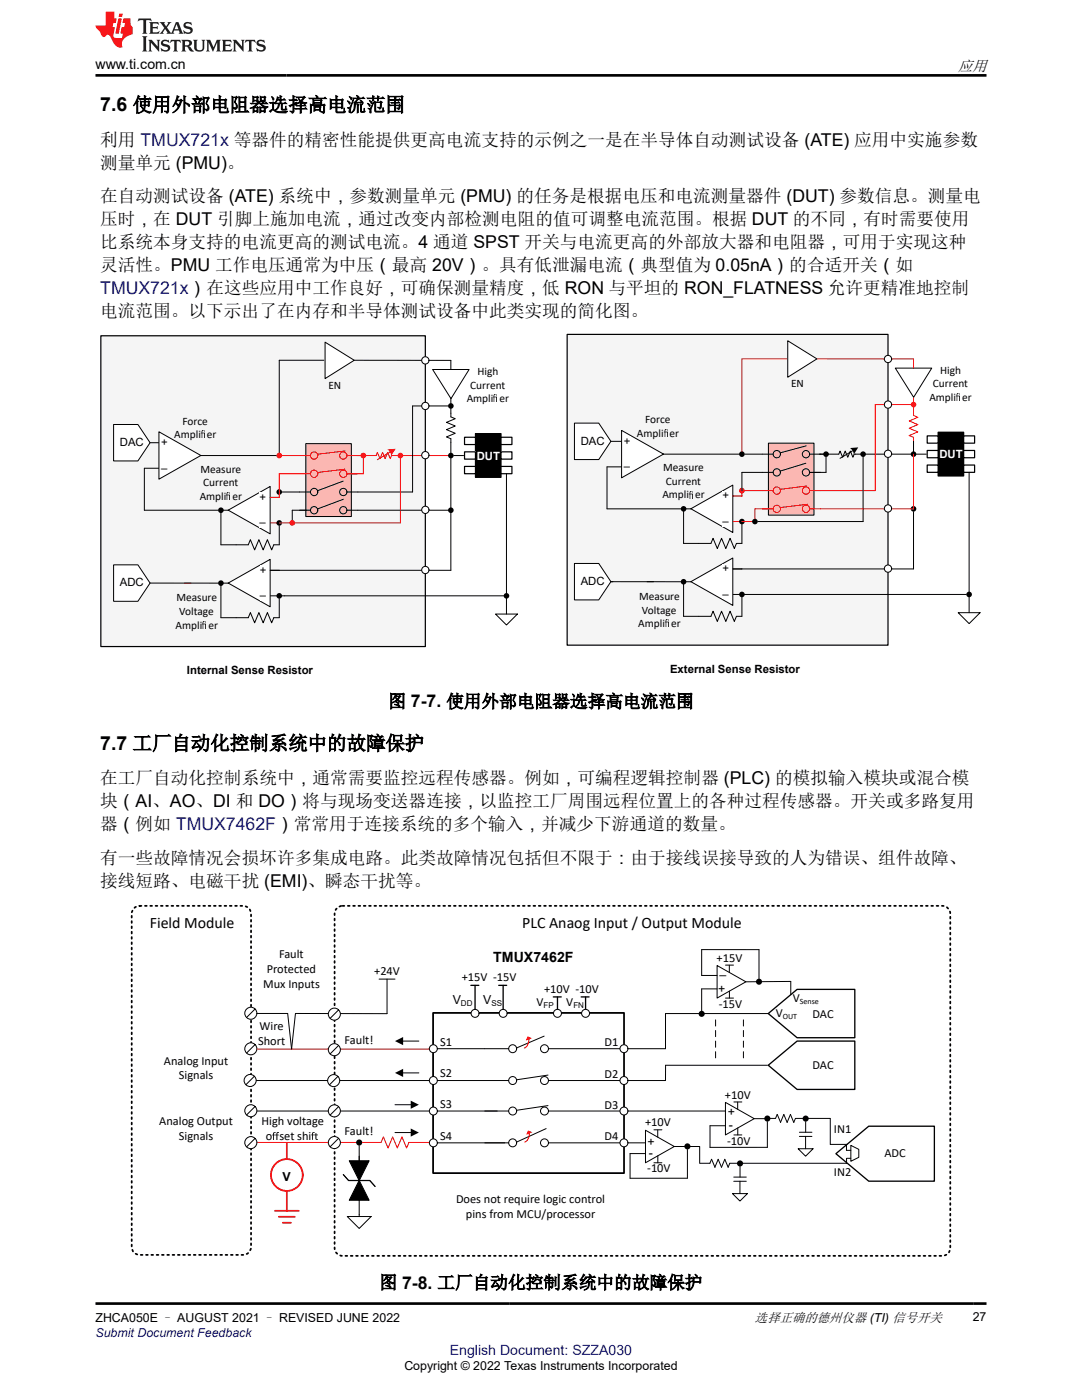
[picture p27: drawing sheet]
<svg xmlns="http://www.w3.org/2000/svg" width="216mm" height="279mm" viewBox="0 0 216 279" stroke-linecap="round" stroke-linejoin="round" font-family="sans-serif">
<defs><g id="words">
<g font-size="3.9">
<text x="20" y="22.2">7.6 使用外部电阻器选择高电流范围</text>
<text x="20" y="149.6">7.7 工厂自动化控制系统中的故障保护</text>
</g>
<g font-size="3.5">
<text x="20" y="29.1">利用 TMUX721x 等器件的精密性能提供更高电流支持的示例之一是在半导体自动测试设备 (ATE) 应用中实施参数</text>
<text x="20" y="33.7">测量单元 (PMU)。</text>
<text x="20" y="40.4">在自动测试设备 (ATE) 系统中，参数测量单元 (PMU) 的任务是根据电压和电流测量器件 (DUT) 参数信息。测量电</text>
<text x="20" y="44.9">压时，在 DUT 引脚上施加电流，通过改变内部检测电阻的值可调整电流范围。根据 DUT 的不同，有时需要使用</text>
<text x="20" y="49.5">比系统本身支持的电流更高的测试电流。4 通道 SPST 开关与电流更高的外部放大器和电阻器，可用于实现这种</text>
<text x="20" y="54.1">灵活性。PMU 工作电压通常为中压（最高 20V）。具有低泄漏电流（典型值为 0.05nA）的合适开关（如</text>
<text x="20" y="63.3">电流范围。以下示出了在内存和半导体测试设备中此类实现的简化图。</text>
<text x="77.5" y="141.2">图 7-7. 使用外部电阻器选择高电流范围</text>
<text x="20" y="156.5">在工厂自动化控制系统中，通常需要监控远程传感器。例如，可编程逻辑控制器 (PLC) 的模拟输入模块或混合模</text>
<text x="20" y="161.1">块（AI、AO、DI 和 DO）将与现场变送器连接，以监控工厂周围远程位置上的各种过程传感器。开关或多路复用</text>
<text x="20" y="165.6">器（例如 TMUX7462F）常常用于连接系统的多个输入，并减少下游通道的数量。</text>
<text x="20" y="172.3">有一些故障情况会损坏许多集成电路。此类故障情况包括但不限于：由于接线误接导致的人为错误、组件故障、</text>
<text x="20" y="176.9">接线短路、电磁干扰 (EMI)、瞬态干扰等。</text>
<text x="75.7" y="257.2">图 7-8. 工厂自动化控制系统中的故障保护</text>
</g>
<text font-size="3.5" fill="#00f" x="20" y="58.7">TMUX721x）在这些应用中工作良好，可确保测量精度，低 RON 与平坦的 RON_FLATNESS 允许更精准地控制</text>
<g font-size="3.2">
<text x="29.9" y="185.2">Field Module</text>
<text x="104.2" y="185.2">PLC Anaog Input / Output Module</text>
</g>
<text font-size="3" x="191.2" y="14.1">应用</text>
<g font-size="2.8">
<text x="19" y="13.8">www.ti.com.cn</text>
<text x="98.4" y="192.1">TMUX7462F</text>
</g>
<text font-size="2.8" fill="#00f" x="89.8" y="270.4">English Document: SZZA030</text>
<text font-size="2.6" x="150.6" y="263.8">选择正确的德州仪器 (TI) 信号开关</text>
<g font-size="2.5">
<text x="55.7" y="191.3">Fault</text>
<text x="143" y="191.9">+15V</text>
<text x="52.5" y="197.2">Mux Inputs</text>
<text x="53.2" y="194.2">Protected</text>
<text x="74.7" y="194.6">+24V</text>
<text x="92.1" y="195.8">+15V -15V</text>
<text x="143.5" y="195.4">–</text>
<text x="90.3" y="200.4">V</text>
<text x="96.4" y="200.4">V</text>
<text x="107" y="200.9">V</text>
<text x="108.6" y="198.1">+10V -10V</text>
<text x="113" y="200.9">V</text>
<text x="143.3" y="198.1">+</text>
<text x="143.4" y="201.1">-15V</text>
<text x="154.8" y="203">V</text>
<text x="158.2" y="200">V</text>
<text x="162.1" y="203.1">DAC</text>
<text x="51.5" y="208.5">Short</text>
<text x="51.8" y="205.5">Wire</text>
<text x="68.8" y="208.3">Fault!</text>
<text x="87.8" y="208.7">S1</text>
<text x="120.6" y="208.8">D1</text>
<text x="32.7" y="212.5">Analog Input</text>
<text x="35.7" y="215.4">Signals</text>
<text x="87.8" y="215">S2</text>
<text x="120.6" y="215.1">D2</text>
<text x="162.1" y="213.4">DAC</text>
<text x="87.8" y="221.1">S3</text>
<text x="120.6" y="221.4">D3</text>
<text x="144.7" y="219.3">+10V</text>
<text x="31.8" y="224.5">Analog Output</text>
<text x="35.7" y="227.5">Signals</text>
<text x="52.2" y="224.5">High voltage</text>
<text x="53" y="227.4">o set shi</text>
<text x="68.8" y="226.5">Fault!</text>
<text x="87.8" y="227.5">S4</text>
<text x="120.6" y="227.6">D4</text>
<text x="128.7" y="224.8">+10V</text>
<text x="145.2" y="222.7">+</text>
<text x="145.4" y="225.4">-</text>
<text x="166.4" y="226.2">IN1</text>
<text x="129.1" y="234">-10V</text>
<text x="129.2" y="228.7">+</text>
<text x="129.5" y="231">-</text>
<text x="145.1" y="228.4">-10V</text>
<text x="176.5" y="231">ADC</text>
<text x="56.4" y="235.6">V</text>
<text x="166.4" y="234.7">IN2</text>
<text x="91" y="240.1">Does not require logic control</text>
<text x="93" y="243.1">pins from MCU/processor</text>
<text x="19" y="263.8">ZHCA050E – AUGUST 2021 – REVISED JUNE 2022</text>
<text x="194.1" y="263.6">27</text>
<text x="80.7" y="273.5">Copyright © 2022 Texas Instruments Incorporated</text>
</g>
<text font-size="2.5" fill="#00f" x="19" y="266.8">Submit Document Feedback</text>
<g font-size="2.3">
<text x="65.5" y="77.6">EN</text>
<text x="93.8" y="77.6">Current</text>
<text x="95.3" y="74.9">High</text>
<text x="157.8" y="77.3">EN</text>
<text x="186.2" y="77.3">Current</text>
<text x="187.6" y="74.6">High</text>
<text x="93.1" y="80.3">Ampli er</text>
<text x="185.4" y="80">Ampli er</text>
<text x="23.9" y="89">DAC</text>
<text x="32.2" y="89">+</text>
<text x="34.8" y="87.5">Ampli er</text>
<text x="36.4" y="84.8">Force</text>
<text x="115.9" y="88.8">DAC</text>
<text x="124.5" y="88.8">+</text>
<text x="127.1" y="87.2">Ampli er</text>
<text x="128.8" y="84.5">Force</text>
<text x="32.2" y="94.1">–</text>
<text x="40" y="94.3">Measure</text>
<text x="124.5" y="93.9">–</text>
<text x="132.3" y="94">Measure</text>
<text x="39.8" y="99.8">Ampli er</text>
<text x="40.6" y="97">Current</text>
<text x="51.8" y="99.9">+</text>
<text x="132.2" y="99.5">Ampli er</text>
<text x="132.9" y="96.8">Current</text>
<text x="144.2" y="99.7">+</text>
<text x="51.8" y="105">–</text>
<text x="144.2" y="104.8">–</text>
<text x="23.9" y="117">ADC</text>
<text x="51.8" y="114.5">+</text>
<text x="51.8" y="119.6">–</text>
<text x="115.9" y="116.8">ADC</text>
<text x="127.5" y="119.7">Measure</text>
<text x="144.2" y="114.2">+</text>
<text x="144.2" y="119.3">–</text>
<text x="35" y="125.4">Ampli er</text>
<text x="35.2" y="120">Measure</text>
<text x="35.8" y="122.7">Voltage</text>
<text x="127.4" y="125.2">Ampli er</text>
<text x="128.1" y="122.5">Voltage</text>
<text x="37.3" y="134.5">Internal Sense Resistor</text>
<text x="133.7" y="134.2">External Sense Resistor</text>
</g>
<g font-size="2.3" fill="#fff">
<text x="95.1" y="91.7">DUT</text>
<text x="187.5" y="91.4">DUT</text>
</g>
<g font-size="1.6">
<text x="92" y="200.7">DD</text>
<text x="98.1" y="200.7">SS</text>
<text x="108.4" y="201.2">FP</text>
<text x="114.4" y="201.2">FN</text>
<text x="156.2" y="203.3">OUT</text>
<text x="159.6" y="200.4">Sense</text>
</g>
</g></defs>
<path d="M20.1 67h64.8v62h-64.8z" fill-rule="evenodd" fill="#f5f5f5"/>
<path d="M20.1 67h64.8v62h-64.8z" fill="none" stroke="#000" stroke-width=".24"/>
<path d="M36.8 116.4h1.3" fill="none" stroke="#f00" stroke-width=".2"/>
<path d="M22.7 84.7h4.8l2.4 3.7-2.4 3.6h-4.8z" fill-rule="evenodd" fill="#fff"/>
<path d="M22.7 84.7h4.8l2.4 3.7-2.4 3.6h-4.8zM53.9 99.3h1.8M45.5 101.8h.1" fill="none" stroke="#000" stroke-width=".2"/>
<path d="M53.9 104.4h1.8" fill="none" stroke="#f00" stroke-width=".2"/>
<path d="M45.5 101.8l8.4-4.7v9.4z" fill="#fff"/>
<path d="M45.5 101.8l8.4-4.7v9.4z" fill="none" stroke="#000" stroke-width=".2"/>
<g fill="#fff">
<path d="M51.8 98.4h1.3v1.8h-1.3z" fill-rule="evenodd"/>
<path d="M51.8 103.5h1.6v1.8h-1.6z" fill-rule="evenodd"/>
</g>
<path d="M53.9 99.3h1.8M72.5 91.5v3.1" fill="none" stroke="#f00" stroke-width=".2"/>
<circle cx="72.5" cy="90.9" r=".56" fill="#f00"/>
<path d="M28.8 93.4v8.4h14.7M40 90.9h15.7M45.5 101.8h-1.4v6.9h5.4l.5-1 .8 2 .9-2 .8 2 .9-2 .8 2 .4-1h1.1v-3.8" fill="none" stroke="#000" stroke-width=".2"/>
<g fill="#000">
<circle cx="44.1" cy="101.8" r=".56"/>
<circle cx="55.7" cy="104.4" r=".56"/>
</g>
<path d="M22.7 112.7h4.8l2.4 3.7-2.4 3.6h-4.8z" fill-rule="evenodd" fill="#fff"/>
<path d="M22.7 112.7h4.8l2.4 3.7-2.4 3.6h-4.8z" fill="none" stroke="#000" stroke-width=".2"/>
<path d="M29.9 116.4h.1" fill="none" stroke="#f00" stroke-width=".2"/>
<path d="M94.9 86.5h5.1v8.8h-5.1z" fill-rule="evenodd" fill="#000"/>
<path d="M94.9 86.5h5.1v8.8h-5.1z" fill="none" stroke="#000" stroke-width=".24"/>
<path d="M92.7 87.3h2.2v1.4h-2.2z" fill-rule="evenodd" fill="#fff"/>
<path d="M92.7 87.3h2.2v1.4h-2.2z" fill="none" stroke="#000" stroke-width=".24"/>
<path d="M92.7 90.2h2.2v1.4h-2.2z" fill-rule="evenodd" fill="#fff"/>
<path d="M92.7 90.2h2.2v1.4h-2.2z" fill="none" stroke="#000" stroke-width=".24"/>
<path d="M92.7 93.1h2.2v1.4h-2.2z" fill-rule="evenodd" fill="#fff"/>
<path d="M92.7 93.1h2.2v1.4h-2.2z" fill="none" stroke="#000" stroke-width=".24"/>
<path d="M100 87.3h2.2v1.4h-2.2z" fill-rule="evenodd" fill="#fff"/>
<path d="M100 87.3h2.2v1.4h-2.2z" fill="none" stroke="#000" stroke-width=".24"/>
<path d="M100 90.2h2.2v1.4h-2.2z" fill-rule="evenodd" fill="#fff"/>
<path d="M100 90.2h2.2v1.4h-2.2z" fill="none" stroke="#000" stroke-width=".24"/>
<path d="M100 93.1h2.2v1.4h-2.2z" fill-rule="evenodd" fill="#fff"/>
<path d="M100 93.1h2.2v1.4h-2.2z" fill="none" stroke="#000" stroke-width=".24"/>
<path d="M45.5 116.4h.1M53.9 113.8h1.8M53.9 118.9h2.9M101.1 118.9v3.6M98.9 122.5h4.3l-2.1 2.2z" fill="none" stroke="#000" stroke-width=".2"/>
<path d="M45.5 116.4l8.4-4.8v9.5z" fill="#fff"/>
<path d="M45.5 116.4l8.4-4.8v9.5z" fill="none" stroke="#000" stroke-width=".2"/>
<g fill="#fff">
<path d="M51.8 112.9h1.4v1.8h-1.4z" fill-rule="evenodd"/>
<path d="M51.8 118h1.4v1.8h-1.4z" fill-rule="evenodd"/>
</g>
<path d="M71.2 90.9h1.8M90.5 90.9h2M101.1 94.5v24.4M29.9 116.4h13.6M45.5 116.4h-1.4v6.9h5.4l.5-1 .8 2 .9-2 .8 2 .9-2 .8 2 .4-1h1.1v-3.8M56.8 118.9h43.7M90 102.4v11.4h-36.1" fill="none" stroke="#000" stroke-width=".2"/>
<g fill="#000">
<circle cx="90" cy="90.9" r=".56"/>
<circle cx="44.1" cy="116.4" r=".56"/>
<circle cx="55.7" cy="118.9" r=".56"/>
<circle cx="90" cy="101.8" r=".56"/>
<circle cx="101.1" cy="118.9" r=".56"/>
</g>
<path d="M75 90.9l.3-.6 .5 1.2 .5-1.2 .5 1.2 .6-1.2 .5 1.2 .2-.6h11.9M77.8 90.2l-2.5 1.5" fill="none" stroke="#f00" stroke-width=".2"/>
<path d="M77.3 89.7l1.6-.1-.8 1.4a1.62 1.62 0 0 0-.8-1.3z" fill-rule="evenodd" fill="#f00"/>
<path d="M61 88.5h9.1v14.6h-9.1z" fill-rule="evenodd" fill="#fbb7b2"/>
<g fill="none" stroke="#000" stroke-width=".2">
<path d="M61 88.5h9.1v14.6h-9.1zM62 98.2h-5.7M68.5 96l-5.1 1.9M68.5 99.6l-5.1 2M69.2 98.2h2.2M59.8 101.8h2.2M69.2 101.8h2.2"/>
<circle cx="62.7" cy="98.2" r=".73"/>
<circle cx="68.5" cy="98.2" r=".73"/>
<circle cx="62.7" cy="101.8" r=".73"/>
<circle cx="68.5" cy="101.8" r=".73"/>
</g>
<g fill="none" stroke="#f00" stroke-width=".2">
<path d="M59.8 90.9h2.2M59.8 94.6h2.2M68.9 90l-5.5 .7M68.9 93.6l-5.5 .7M69.2 94.6h3.3M75 90.9h-5.8"/>
<circle cx="62.7" cy="94.6" r=".73"/>
<circle cx="62.7" cy="90.9" r=".73"/>
<circle cx="68.5" cy="90.9" r=".73"/>
<circle cx="68.5" cy="94.6" r=".73"/>
</g>
<circle cx="55.7" cy="98.2" r=".56" fill="#000"/>
<path d="M64.9 68.3l5.8 3.6-5.8 3.7z" fill="#fff"/>
<path d="M64.6 71.9h-8.9v19M64.9 68.3l5.8 3.6-5.8 3.7zM70.7 71.9h19.3M90 77.4v5.8l.8 .4-1.7 .7 1.7 .7-1.7 .7 1.7 .8-1.7 .7 .9 .4v14.2h-10.1M89.4 81h-7.1v17.2h-10.9" fill="none" stroke="#000" stroke-width=".2"/>
<circle cx="90" cy="81" r=".56" fill="#000"/>
<path d="M86.3 73.7h7.3l-3.6 5.9z" fill="#fff"/>
<path d="M86.3 73.7h7.3l-3.6 5.9zM90 71.9v1.8" fill="none" stroke="#000" stroke-width=".2"/>
<circle cx="84.9" cy="71.9" r=".73" fill="#fff"/>
<circle cx="84.9" cy="71.9" r=".73" fill="none" stroke="#000" stroke-width=".2"/>
<circle cx="84.9" cy="81" r=".73" fill="#fff"/>
<circle cx="84.9" cy="81" r=".73" fill="none" stroke="#000" stroke-width=".2"/>
<circle cx="84.9" cy="90.8" r=".73" fill="#fff"/>
<circle cx="84.9" cy="90.8" r=".73" fill="none" stroke="#000" stroke-width=".2"/>
<circle cx="84.9" cy="101.8" r=".73" fill="#fff"/>
<circle cx="84.9" cy="101.8" r=".73" fill="none" stroke="#000" stroke-width=".2"/>
<circle cx="84.9" cy="113.8" r=".73" fill="#fff"/>
<circle cx="84.9" cy="113.8" r=".73" fill="none" stroke="#000" stroke-width=".2"/>
<path d="M56.3 90.9h3.5" fill="none" stroke="#f00" stroke-width=".2"/>
<circle cx="55.7" cy="90.9" r=".56" fill="#f00"/>
<path d="M59.8 94.6h-4.1v4.7M79.9 91.5v12.9M55.7 104.4h2.6" fill="none" stroke="#f00" stroke-width=".2"/>
<path d="M61.2 101.8h-2.9v2.6" fill="none" stroke="#000" stroke-width=".2"/>
<circle cx="79.9" cy="90.9" r=".56" fill="#f00"/>
<path d="M71.4 101.8h8.5" fill="none" stroke="#000" stroke-width=".2"/>
<path d="M58.9 104.4h21" fill="none" stroke="#f00" stroke-width=".2"/>
<circle cx="58.3" cy="104.4" r=".56" fill="#f00"/>
<path d="M28.8 93.4h2.9M29.9 88.4h1.8M40.1 90.9h.1" fill="none" stroke="#000" stroke-width=".2"/>
<path d="M31.7 86.2l8.4 4.7-8.4 4.7z" fill="#fff"/>
<path d="M31.7 86.2l8.4 4.7-8.4 4.7z" fill="none" stroke="#000" stroke-width=".2"/>
<g fill="#fff">
<path d="M32.2 87.4h1.4v1.9h-1.4z" fill-rule="evenodd"/>
<path d="M32.2 92.5h1.4v1.9h-1.4z" fill-rule="evenodd"/>
</g>
<path d="M113.2 66.7h64v62.1h-64z" fill-rule="evenodd" fill="#f5f5f5"/>
<path d="M113.2 66.7h64v62.1h-64z" fill="none" stroke="#000" stroke-width=".24"/>
<path d="M129.1 116.1h1.3" fill="none" stroke="#000" stroke-width=".2"/>
<path d="M114.6 84.4h4.9l2.4 3.7-2.4 3.6h-4.9z" fill-rule="evenodd" fill="#fff"/>
<path d="M114.6 84.4h4.9l2.4 3.7-2.4 3.6h-4.9zM121.1 93.2h2.9M121.9 88.1h2.1M132.4 90.6h.1" fill="none" stroke="#000" stroke-width=".2"/>
<path d="M124 85.9l8.4 4.7-8.4 4.8z" fill="#fff"/>
<path d="M124 85.9l8.4 4.7-8.4 4.8z" fill="none" stroke="#000" stroke-width=".2"/>
<g fill="#fff">
<path d="M124.5 87.2h1.4v1.8h-1.4z" fill-rule="evenodd"/>
<path d="M124.5 92.3h1.4v1.8h-1.4z" fill-rule="evenodd"/>
</g>
<path d="M146.2 99h1.8M137.9 101.5v.1" fill="none" stroke="#000" stroke-width=".2"/>
<path d="M146.2 104.1h1.8" fill="none" stroke="#f00" stroke-width=".2"/>
<path d="M137.9 101.5l8.3-4.7v9.5z" fill="#fff"/>
<path d="M137.9 101.5l8.3-4.7v9.5z" fill="none" stroke="#000" stroke-width=".2"/>
<g fill="#fff">
<path d="M144.2 98.1h1.3v1.8h-1.3z" fill-rule="evenodd"/>
<path d="M144.2 103.2h1.3v1.8h-1.3z" fill-rule="evenodd"/>
</g>
<path d="M146.2 99h1.8" fill="none" stroke="#f00" stroke-width=".2"/>
<path d="M121.1 93.2v8.4h14.7M132.3 90.6h15.7M164.8 91.2v3.1M137.9 101.6h-1.5v6.9h5.5l.4-1.1 .8 2.1 .9-2.1 .8 2.1 .9-2.1 .8 2.1 .4-1h1.1v-3.9" fill="none" stroke="#000" stroke-width=".2"/>
<g fill="#000">
<circle cx="164.8" cy="90.6" r=".56"/>
<circle cx="136.4" cy="101.6" r=".56"/>
<circle cx="148" cy="104.1" r=".56"/>
</g>
<path d="M114.6 112.4h4.9l2.4 3.7-2.4 3.6h-4.9z" fill-rule="evenodd" fill="#fff"/>
<path d="M114.6 112.4h4.9l2.4 3.7-2.4 3.6h-4.9zM121.9 116.1h.4" fill="none" stroke="#000" stroke-width=".2"/>
<path d="M187.2 86.3h5.1v8.7h-5.1z" fill-rule="evenodd" fill="#000"/>
<path d="M187.2 86.3h5.1v8.7h-5.1z" fill="none" stroke="#000" stroke-width=".24"/>
<path d="M185 87h2.2v1.4h-2.2z" fill-rule="evenodd" fill="#fff"/>
<path d="M185 87h2.2v1.4h-2.2z" fill="none" stroke="#000" stroke-width=".24"/>
<path d="M185 89.9h2.2v1.5h-2.2z" fill-rule="evenodd" fill="#fff"/>
<path d="M185 89.9h2.2v1.5h-2.2z" fill="none" stroke="#000" stroke-width=".24"/>
<path d="M185 92.8h2.2v1.5h-2.2z" fill-rule="evenodd" fill="#fff"/>
<path d="M185 92.8h2.2v1.5h-2.2z" fill="none" stroke="#000" stroke-width=".24"/>
<path d="M192.3 87h2.2v1.4h-2.2z" fill-rule="evenodd" fill="#fff"/>
<path d="M192.3 87h2.2v1.4h-2.2z" fill="none" stroke="#000" stroke-width=".24"/>
<path d="M192.3 89.9h2.2v1.5h-2.2z" fill-rule="evenodd" fill="#fff"/>
<path d="M192.3 89.9h2.2v1.5h-2.2z" fill="none" stroke="#000" stroke-width=".24"/>
<path d="M192.3 92.8h2.2v1.5h-2.2z" fill-rule="evenodd" fill="#fff"/>
<path d="M192.3 92.8h2.2v1.5h-2.2z" fill="none" stroke="#000" stroke-width=".24"/>
<path d="M137.9 116.1h.1M146.2 113.5h1.8M146.2 118.6h2.9M193.4 118.6v3.7M191.2 122.3h4.4l-2.2 2.2z" fill="none" stroke="#000" stroke-width=".2"/>
<path d="M137.9 116.1l8.3-4.7v9.4z" fill="#fff"/>
<path d="M137.9 116.1l8.3-4.7v9.4z" fill="none" stroke="#000" stroke-width=".2"/>
<g fill="#fff">
<path d="M144.2 112.6h1.3v1.9h-1.3z" fill-rule="evenodd"/>
<path d="M144.2 117.7h1.3v1.8h-1.3z" fill-rule="evenodd"/>
</g>
<path d="M163.5 90.6h1.8M167.4 90.6l.2-.6 .5 1.3 .6-1.3 .5 1.3 .5-1.3 .5 1.3 .2-.7h11.9M170.1 90l-2.5 1.5M182.8 90.6h2M193.4 94.3v24.3M121.9 116.1h13.9M137.9 116.1h-1.5v6.9h5.5l.4-1 .8 2 .9-2 .8 2 .9-2 .8 2 .4-1h1.1v-3.8M149.1 118.6h43.7M182.3 102.1v11.4h-36.1" fill="none" stroke="#000" stroke-width=".2"/>
<g fill="#000">
<path d="M169.6 89.4l1.7-.1-.9 1.4a1.63 1.63 0 0 0-.8-1.3z" fill-rule="evenodd"/>
<circle cx="182.3" cy="90.6" r=".56"/>
<circle cx="136.4" cy="116.1" r=".56"/>
<circle cx="148" cy="118.6" r=".56"/>
<circle cx="182.3" cy="101.6" r=".56"/>
<circle cx="193.4" cy="118.6" r=".56"/>
</g>
<path d="M153.3 88.4h9.1v14.4h-9.1z" fill-rule="evenodd" fill="#fbb7b2"/>
<g fill="none" stroke="#000" stroke-width=".2">
<path d="M152.1 90.6h2.2M152.1 94.3h2.2M153.3 88.4h9.1v14.4h-9.1zM160.8 92.4l-5.1 1.6M160.9 89l-5.2 1.4M161.5 94.3h3.3M167.4 90.6h-5.9"/>
<circle cx="155" cy="94.3" r=".73"/>
<circle cx="155" cy="90.6" r=".73"/>
<circle cx="160.8" cy="94.3" r=".73"/>
<circle cx="160.8" cy="90.6" r=".73"/>
</g>
<g fill="none" stroke="#f00" stroke-width=".2">
<path d="M148.6 97.9h5.7M161 97l-5.3 .7M161.5 97.9h2.2M152.1 101.6h2.2M161.2 100.6l-5.5 .7M161.5 101.6h2.2"/>
<circle cx="155" cy="97.9" r=".73"/>
<circle cx="160.8" cy="97.9" r=".73"/>
<circle cx="155" cy="101.6" r=".73"/>
<circle cx="160.8" cy="101.6" r=".73"/>
</g>
<circle cx="148" cy="97.9" r=".56" fill="#f00"/>
<path d="M157.2 68l5.8 3.6-5.8 3.7z" fill="#fff"/>
<path d="M157.2 68l5.8 3.6-5.8 3.7zM182.3 88v2.6" fill="none" stroke="#000" stroke-width=".2"/>
<path d="M156.9 71.6h-8.9v19M163 71.6h19.3M182.3 77.1v5.8l.9 .4-1.8 .7 1.8 .7-1.8 .8 1.8 .7-1.8 .7 .9 .4v.7M163.7 97.9h10.9M174.6 80.7h7.1M182.3 90.6v11h-10.1" fill="none" stroke="#f00" stroke-width=".2"/>
<circle cx="182.3" cy="80.7" r=".56" fill="#f00"/>
<path d="M174.6 80.7v17.2" fill="none" stroke="#f00" stroke-width=".2"/>
<path d="M178.6 73.5h7.3l-3.6 5.8z" fill="#fff"/>
<path d="M178.6 73.5h7.3l-3.6 5.8z" fill="none" stroke="#000" stroke-width=".2"/>
<path d="M182.3 71.6v1.9" fill="none" stroke="#f00" stroke-width=".2"/>
<circle cx="177.2" cy="71.6" r=".73" fill="#fff"/>
<circle cx="177.2" cy="71.6" r=".73" fill="none" stroke="#000" stroke-width=".2"/>
<circle cx="177.2" cy="80.7" r=".73" fill="#fff"/>
<circle cx="177.2" cy="80.7" r=".73" fill="none" stroke="#000" stroke-width=".2"/>
<circle cx="177.2" cy="90.6" r=".73" fill="#fff"/>
<circle cx="177.2" cy="90.6" r=".73" fill="none" stroke="#000" stroke-width=".2"/>
<circle cx="177.2" cy="101.5" r=".73" fill="#fff"/>
<circle cx="177.2" cy="101.5" r=".73" fill="none" stroke="#000" stroke-width=".2"/>
<circle cx="177.2" cy="113.5" r=".73" fill="#fff"/>
<g fill="none" stroke="#000" stroke-width=".2">
<path d="M148.6 90.6h3.5M152.1 94.3h-4.1v3.6M172.2 91.2v12.9h-21M49.8 215.6h51.7M59 202.3h18.2M96.7 209.3h4.8M108.6 206.8l-5.5 2.3M109.3 214.6l-6.2 .9M109.4 209.3h23.4M109.4 215.6h23.4M50 221.7h51.5M96.7 228.1h4.8"/>
<path d="M109 225.2l-5.9 2.7M109.3 220.6l-6.2 1M109.4 221.7h35.3M109.4 228.1h19.3"/>
<circle cx="177.2" cy="113.5" r=".73"/>
<circle cx="102.3" cy="209.3" r=".79"/>
<circle cx="102.3" cy="215.6" r=".79"/>
<circle cx="108.6" cy="209.3" r=".79"/>
<circle cx="108.6" cy="215.6" r=".79"/>
<circle cx="102.3" cy="221.7" r=".79"/>
<circle cx="102.3" cy="228.1" r=".79"/>
<circle cx="108.6" cy="221.7" r=".79"/>
<circle cx="108.6" cy="228.1" r=".79"/>
</g>
<g fill="#000">
<circle cx="148" cy="90.6" r=".56"/>
<circle cx="172.2" cy="90.6" r=".56"/>
<circle cx="150.6" cy="104.1" r=".56"/>
</g>
<path d="M148 97.9v1.1M153.5 101.6h-2.9v2.5h-2.6M163.7 101.6h8.5" fill="none" stroke="#f00" stroke-width=".2"/>
<path d="M50 209.4h36.4M50 228h26l.5-1.1 .9 2.2 1-2.2 .9 2.2 .9-2.2 .9 2.2 .5-1.1h4.9" fill="none" stroke="#de0000" stroke-width=".2"/>
<path d="M111.2 199v3.5M116.8 199v3.3" fill="none" stroke="#000" stroke-width=".26"/>
<path d="M67.1 181.4l.7-.5 .6-.1h119.6a1.58 1.58 0 0 1 1.6 1.6v66.6a1.58 1.58 0 0 1-1.6 1.6h-119.6a1.58 1.58 0 0 1-1.6-1.6v-66.6z" fill="none" stroke="#000" stroke-width=".35" stroke-dasharray=".4 .7"/>
<circle cx="66.7" cy="202.4" r="1.2" fill="#fff"/>
<g fill="none" stroke="#000" stroke-width=".2">
<path d="M67.5 201.6l-1.6 1.6"/>
<circle cx="66.7" cy="202.4" r="1.2"/>
</g>
<circle cx="66.7" cy="228" r="1.2" fill="#fff"/>
<g fill="none" stroke="#000" stroke-width=".2">
<path d="M67.5 227.2l-1.6 1.7"/>
<circle cx="66.7" cy="228" r="1.2"/>
</g>
<path d="M26.9 181.1l1-.3h20.6a1.58 1.58 0 0 1 1.6 1.6v66.5a1.58 1.58 0 0 1-1.6 1.5h-20.6a1.58 1.58 0 0 1-1.6-1.5v-66.5l.1-.5z" fill="none" stroke="#000" stroke-width=".35" stroke-dasharray=".4 .7"/>
<circle cx="50" cy="202.2" r="1.2" fill="#fff"/>
<g fill="none" stroke="#000" stroke-width=".2">
<path d="M50.9 201.4l-1.7 1.7"/>
<circle cx="50" cy="202.2" r="1.2"/>
</g>
<circle cx="50" cy="228" r="1.2" fill="#fff"/>
<g fill="none" stroke="#000" stroke-width=".2">
<path d="M50.9 227.2l-1.7 1.7"/>
<circle cx="50" cy="228" r="1.2"/>
</g>
<circle cx="50" cy="221.7" r="1.2" fill="#fff"/>
<g fill="none" stroke="#000" stroke-width=".2">
<path d="M50.9 220.8l-1.7 1.7"/>
<circle cx="50" cy="221.7" r="1.2"/>
</g>
<circle cx="50" cy="209.3" r="1.2" fill="#fff"/>
<g fill="none" stroke="#000" stroke-width=".2">
<path d="M50.9 208.5l-1.7 1.7"/>
<circle cx="50" cy="209.3" r="1.2"/>
</g>
<circle cx="66.7" cy="221.7" r="1.2" fill="#fff"/>
<g fill="none" stroke="#000" stroke-width=".2">
<path d="M67.5 220.9l-1.6 1.6"/>
<circle cx="66.7" cy="221.7" r="1.2"/>
</g>
<circle cx="66.7" cy="209.5" r="1.2" fill="#fff"/>
<g fill="none" stroke="#000" stroke-width=".2">
<path d="M67.5 208.7l-1.6 1.6"/>
<circle cx="66.7" cy="209.5" r="1.2"/>
</g>
<path d="M57.2 228.1v9.6" fill="none" stroke="#de0000" stroke-width=".35"/>
<circle cx="57.2" cy="234.5" r="3.2" fill="#fff"/>
<circle cx="57.2" cy="234.5" r="3.2" fill="none" stroke="#de0000" stroke-width=".35"/>
<path d="M57.2 237.7v3.9M54.9 241.6h4.7M55.7 242.8h3.1M56.4 244h1.6" fill="none" stroke="#c00" stroke-width=".35"/>
<path d="M51.2 202.3h6.2M87.3 209.3h9.4" fill="none" stroke="#000" stroke-width=".2"/>
<path d="M86.4 202.1h38.1v32h-38.1z" fill="none" stroke="#000" stroke-width=".35"/>
<circle cx="86.5" cy="209.3" r=".79" fill="#fff"/>
<circle cx="86.5" cy="209.3" r=".79" fill="none" stroke="#000" stroke-width=".2"/>
<circle cx="124.5" cy="209.3" r=".79" fill="#fff"/>
<circle cx="124.5" cy="209.3" r=".79" fill="none" stroke="#000" stroke-width=".2"/>
<circle cx="124.5" cy="215.6" r=".79" fill="#fff"/>
<g fill="none" stroke="#000" stroke-width=".2">
<path d="M87.3 228.1h13.4"/>
<circle cx="124.5" cy="215.6" r=".79"/>
</g>
<circle cx="86.5" cy="221.7" r=".79" fill="#fff"/>
<circle cx="86.5" cy="221.7" r=".79" fill="none" stroke="#000" stroke-width=".2"/>
<circle cx="86.5" cy="228.1" r=".79" fill="#fff"/>
<circle cx="86.5" cy="228.1" r=".79" fill="none" stroke="#000" stroke-width=".2"/>
<circle cx="124.5" cy="221.7" r=".79" fill="#fff"/>
<circle cx="124.5" cy="221.7" r=".79" fill="none" stroke="#000" stroke-width=".2"/>
<circle cx="124.5" cy="228.1" r=".79" fill="#fff"/>
<circle cx="124.5" cy="228.1" r=".79" fill="none" stroke="#000" stroke-width=".2"/>
<circle cx="94.8" cy="202.2" r=".79" fill="#fff"/>
<circle cx="94.8" cy="202.2" r=".79" fill="none" stroke="#000" stroke-width=".2"/>
<circle cx="100.4" cy="202.2" r=".79" fill="#fff"/>
<g fill="none" stroke="#000" stroke-width=".2">
<path d="M68.5 234.4l1.1 1.2h4.2l1 1.2M69.7 231.7h4l-2 3.9zM71.7 235.6l2 3.9h-4zM71.7 228.6v7M71.7 235.6v7.2M69.3 242.8h4.8l-2.4 2.4z"/>
<circle cx="100.4" cy="202.2" r=".79"/>
</g>
<path d="M94 196.6h1.5M94.8 196.7v4.7M99.5 196.6h1.6M100.4 196.7v4.7" fill="none" stroke="#000" stroke-width=".26"/>
<g fill="#000">
<path d="M71.7 235.6l2 3.9h-4zM69.7 231.7h4l-2 3.9z"/>
<circle cx="71.7" cy="228" r=".61"/>
</g>
<circle cx="111.2" cy="202.2" r=".79" fill="#fff"/>
<circle cx="111.2" cy="202.2" r=".79" fill="none" stroke="#000" stroke-width=".2"/>
<circle cx="116.8" cy="202.2" r=".79" fill="#fff"/>
<g fill="none" stroke="#000" stroke-width=".2">
<path d="M75.6 195.4h3.2M77.2 195.4v6.9M57.4 202.3l.8 7.1 .8-7.1"/>
<circle cx="116.8" cy="202.2" r=".79"/>
</g>
<path d="M110.4 199h1.6M116 199h1.5" fill="none" stroke="#000" stroke-width=".26"/>
<circle cx="49.9" cy="215.6" r="1.2" fill="#fff"/>
<g fill="none" stroke="#000" stroke-width=".2">
<path d="M50.7 214.8l-1.6 1.7"/>
<circle cx="49.9" cy="215.6" r="1.2"/>
</g>
<circle cx="66.6" cy="215.7" r="1.2" fill="#fff"/>
<g fill="none" stroke="#000" stroke-width=".2">
<path d="M67.4 214.8l-1.7 1.7"/>
<circle cx="66.6" cy="215.7" r="1.2"/>
</g>
<circle cx="86.5" cy="215.6" r=".79" fill="#fff"/>
<circle cx="86.5" cy="215.6" r=".79" fill="none" stroke="#000" stroke-width=".2"/>
<path d="M105.5 207.3a1.67 1.67 0 0 1-.9 1.9" fill="none" stroke="#f00" stroke-width=".2"/>
<path d="M105.3 206.8l.9 .4-1.3 .5z" fill="#f00"/>
<path d="M105.6 226.1a1.67 1.67 0 0 1-.9 1.8" fill="none" stroke="#f00" stroke-width=".2"/>
<path d="M105.4 225.6l.8 .4-1.2 .5z" fill="#f00"/>
<path d="M142 231.4l-.3 .8h-2M142 231.4l.7 1.6M146.2 238.2h2.9l-1.5 1.5zM146.4 234.9h2.5M146.4 235.7h2.5M147.6 235.7v2.5M147.7 232.8v2.1M169 232.2h-23.4l-.3 .8-.7-1.6-.6 1.6-.7-1.6-.7 1.6" fill="none" stroke="#000" stroke-width=".2"/>
<circle cx="147.7" cy="232.2" r=".61" fill="#000"/>
<path d="M153.3 202.3l5.8-4.8h11.5v9.6h-11.5z" fill-rule="evenodd" fill="#fff"/>
<path d="M153.3 202.3l5.8-4.8h11.5v9.6h-11.5z" fill="none" stroke="#000" stroke-width=".26"/>
<path d="M132.8 202.3h20.5" fill="none" stroke="#000" stroke-width=".2"/>
<path d="M153.3 212.6l5.8-4.8h11.5v9.6h-11.5z" fill-rule="evenodd" fill="#fff"/>
<path d="M153.3 212.6l5.8-4.8h11.5v9.6h-11.5z" fill="none" stroke="#000" stroke-width=".26"/>
<g fill="none" stroke="#000" stroke-width=".2">
<path d="M140 194.7h3.1M140 194.7v-5.2h11.5v5.8M143.1 192.7l5.7 3.2-5.7 3.3zM143.1 197.4h-3.1v4.3M144.8 199.2h1.6M144.8 192.6h1.6M145.5 192.6v1.5M145.5 197.8v1.4M148.8 195.9h9v2.6M80.4 207.8h3.2M80.4 214.1h3.2M132.8 202.3v7"/>
<path d="M146.4 219.9h1.6M147.2 220v1.4M153.1 212.6h-20.3v3M78.8 220.5h3.2M78.8 226h3.2M128.8 225.6l5.7 3.2-5.7 3.3zM130.5 232.1h1.6M130.5 225.5h1.6M131.2 225.5v1.4M131.3 230.7v1.4M134.5 228.8h5.1M137.2 229.4v5.7h-11.5v-4.9h3.1"/>
<path d="M139.6 228.8v3.4M144.8 220l5.7 3.3-5.7 3.2zM146.4 226.5h1.6M147.2 225.1v1.4M150.5 223.3h2.8M152.8 223.2h1.9l.4-.8 .7 1.6 .6-1.6 .7 1.6 .6-1.6 .7 1.6 .3-.8h7M153.1 223.8v5.2h-11.4v-4.3h3.1M159.3 229.3h2.9l-1.5 1.4zM159.5 226h2.5M159.5 226.8h2.5M160.7 226.8v2.5M160.8 223.8v2.2"/>
</g>
<g fill="#000">
<path d="M78.8 207.8l1.6-.8v1.6zM78.8 214.1l1.6-.8v1.6zM82 219.7l1.6 .8-1.6 .8zM82 225.2l1.6 .8-1.6 .8z"/>
<circle cx="151.5" cy="195.9" r=".61"/>
<circle cx="140" cy="202.3" r=".61"/>
<circle cx="137.2" cy="228.8" r=".61"/>
<circle cx="153.1" cy="223.2" r=".61"/>
<circle cx="160.8" cy="223.2" r=".61"/>
</g>
<path d="M142.8 211.1v-7.8M148.3 211.1v-7.8" fill="none" stroke="#000" stroke-width=".2" stroke-dasharray="1.2 .9"/>
<path d="M166.8 230.2l6.5-5.4h13.1v10.9h-13.1z" fill-rule="evenodd" fill="#fff"/>
<path d="M166.8 230.2l6.5-5.4h13.1v10.9h-13.1z" fill="none" stroke="#000" stroke-width=".26"/>
<path d="M165.7 223.2v5.2h3.3M168.9 228.5v1.1h.9M168.9 231.2v1M168.9 231.2h.9M169.8 228.6l1.6 .8v1.6l-1.6 .8z" fill="none" stroke="#000" stroke-width=".2"/>
<path d="M27.7 3.7l-.2 .6 .5-.3h.6v.2v2.2l-.2 .3h1l-.2-.3v-2.2v-.2h.5l.5 .3-.1-.6zM29.8 4.4l.2 .4v1.6l-.2 .3h1.9l.1-.6a1.08 1.08 0 0 1-1.3 .2v-.6h.6l.4 .1v-.6l-.4 .2h-.6v-.6l.2-.1a1 1 0 0 1 1 .3l-.1-.6zM31.8 4.4l1 1.2-1 1.1h.9l-.2-.2 .4-.7 .5 .7-.2 .2h1.6l-.2-.2 .1-.4h1l.1 .4-.1 .2h.9l-.2-.3-.8-2h-.5l-1 2.2-.8-1.1 .9-1.1h-.8l.2 .2-.5 .7-.3-.7 .1-.2zM35.2 4.8l.4 1h-.8zM36.8 4.6a.65 .65 0 0 0-.2 .7 .65 .65 0 0 0 .6 .4l.7 .2 .1 .2a.79 .79 0 0 1-.7 .4 .79 .79 0 0 1-.7-.5l.1 .7 .2-.1a.93 .93 0 0 0 1.1 .1 .93 .93 0 0 0 .4-.9 1.46 1.46 0 0 0-1.2-.6l-.1-.4a1.09 1.09 0 0 1 1.2 .2l-.2-.6-.1 .1-.6-.1zM28.4 7.2l.2 .4v2.3l-.2 .4h1l-.2-.4v-2.3l.2-.4zM29.6 7.9l.2 .4v1.6l-.2 .4h.8l-.3-.4v-1.4l1.7 1.8v-2l.2-.4h-.8l.2 .3 .1 1.1-1.2-1.4zM32.3 8.1a.65 .65 0 0 0-.2 .7 .65 .65 0 0 0 .7 .4l.6 .2 .1 .3a.79 .79 0 0 1-.7 .3 .79 .79 0 0 1-.7-.5l.1 .8 .2-.1a.93 .93 0 0 0 1.1 0 .93 .93 0 0 0 .4-.9 1.46 1.46 0 0 0-1.2-.6l-.1-.4a1.09 1.09 0 0 1 1.2 .2l-.2-.6-.1 .1-.6-.1zM34.1 7.9l-.1 .7a.63 .63 0 0 1 .7-.4l.1 1.7-.3 .4h1l-.2-.4v-1.7a.66 .66 0 0 1 .8 .4l-.1-.7zM36.2 7.9l.2 .4v1.6l-.2 .4h.9l-.2-.2v-.8l.5 .1 .1 .1a.79 .79 0 0 0 1.2 .7l-1-1a.61 .61 0 0 0 .6-.6 .61 .61 0 0 0-.5-.6zM36.9 8.3l.2-.1a.47 .47 0 0 1 .5 .1 .47 .47 0 0 1 .1 .5l-.2 .2h-.6zM38.5 7.9l.2 .3a2.27 2.27 0 0 0 .4 1.9 1.04 1.04 0 0 0 1.7-.6v-1.3l.2-.3h-.8l.2 .4v1.2a.6 .6 0 0 1-.6 .5 .6 .6 0 0 1-.6-.5v-1.2l.3-.4zM41.1 7.9l.2 .4v1.6l-.2 .4h.7l-.2-.4v-1.5l.9 1.9 .8-1.9v1.5l-.2 .4h1l-.3-.4v-1.6l.3-.4h-.8l-.7 1.6-.7-1.6zM44.3 7.9l.2 .4v1.6l-.2 .4h1.9l.1-.6a1.09 1.09 0 0 1-1.3 .1v-.6h.6l.4 .2v-.7l-.4 .2h-.6v-.5l.2-.2a1.01 1.01 0 0 1 1 .3l-.1-.6zM46.4 7.9l.3 .4v1.6l-.3 .4h.8l-.2-.4v-1.4l1.6 1.8v-2l.2-.4h-.7l.2 .3v1.1l-1.2-1.4zM49 7.9l-.1 .7a.63 .63 0 0 1 .8-.4v1.7l-.3 .4h1l-.2-.4v-1.7a.66 .66 0 0 1 .8 .4l-.1-.7zM51.4 8.1a.65 .65 0 0 0-.2 .7 .65 .65 0 0 0 .6 .4l.6 .2 .2 .3a.79 .79 0 0 1-.8 .3 .79 .79 0 0 1-.6-.5l.1 .8 .2-.1a.93 .93 0 0 0 1 0 .93 .93 0 0 0 .5-.9 1.46 1.46 0 0 0-1.3-.6l-.1-.4a1.09 1.09 0 0 1 1.3 .2l-.2-.6-.2 .1-.5-.1z" fill="#231f20"/>
<path d="M21.1 2.3v2.8h-2.1l.1 .4 .9 .9a.95 .95 0 0 0 .9 .9 .59 .59 0 0 1 .6-.3 .59 .59 0 0 1 .5 .3l.4 .8a1.59 1.59 0 0 0 2.1 1.3 1.61 1.61 0 0 1 1-2.2l1-.4-.1-1.4a1.59 1.59 0 0 1-.4-1.7h-1.4l-.2 .9h.5l-.1 .8h-.5l-.2 1v.3h.4l-.2 .9h-.6a.73 .73 0 0 1-1.1-.6l.3-1.6h-.5l.2-.8h.5l.2-.9h-.5v-1.4zM23.6 3.7l-.6 3h.7l.6-3zM23.8 2.7l-.1 .7h.7l.1-.7z" fill="#ed1c24"/>
<path d="M19 15h177.8M19 260.2h177.8" fill="none" stroke="#000" stroke-width=".53"/>
<use href="#words"/>
</svg>
